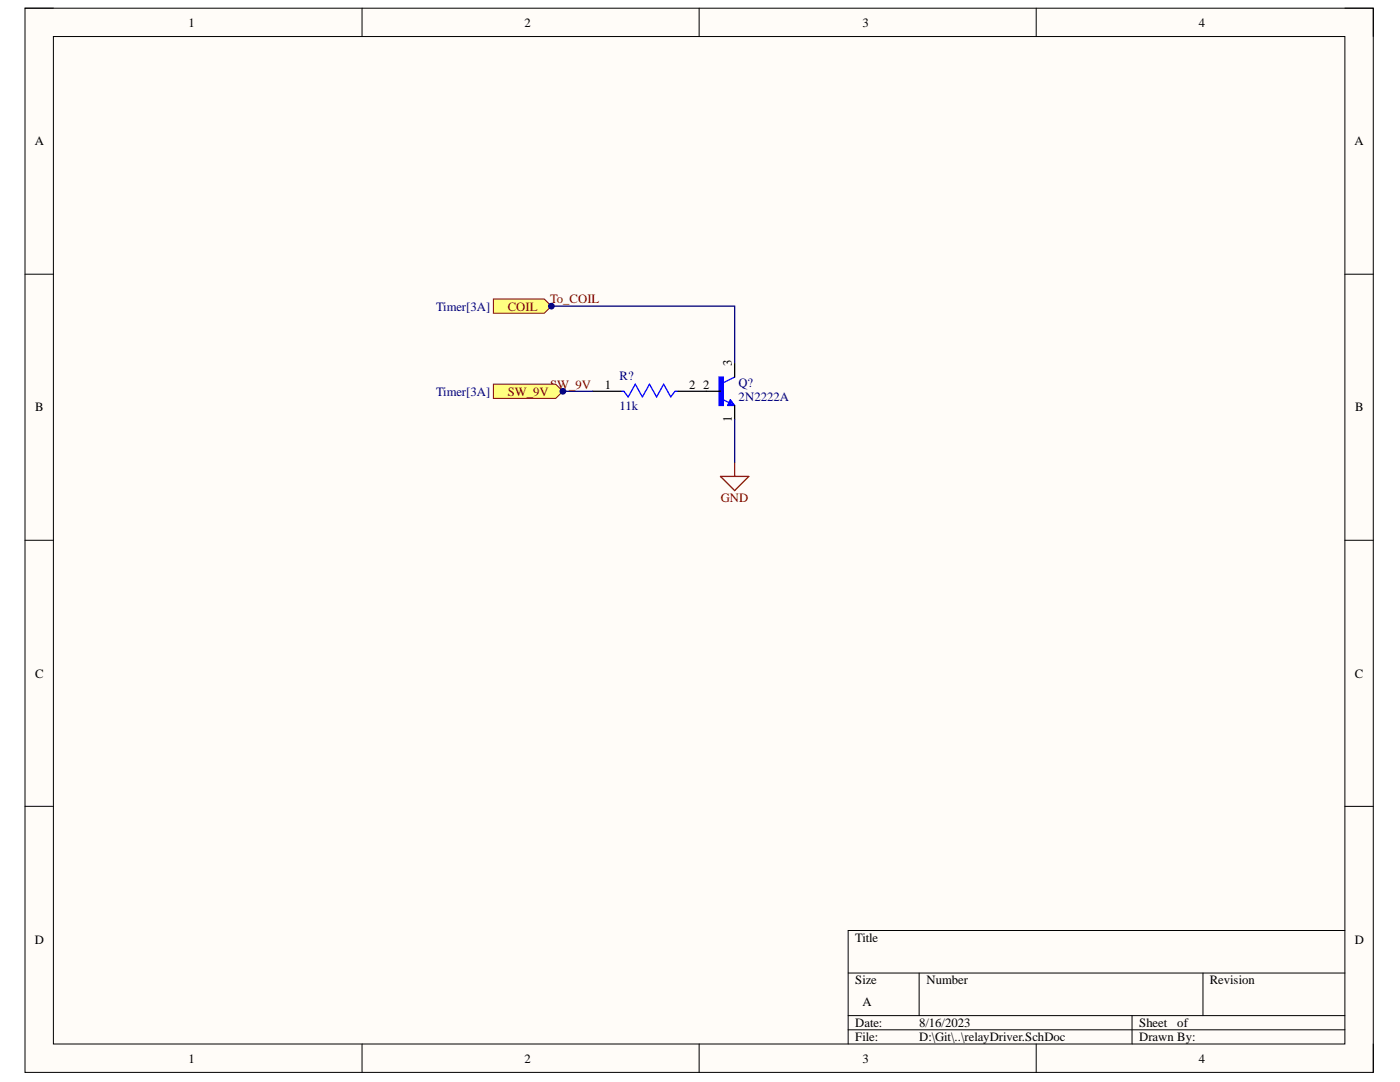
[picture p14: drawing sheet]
<svg xmlns="http://www.w3.org/2000/svg" width="279mm" height="216mm" viewBox="0 0 279 216" stroke-linecap="round" stroke-linejoin="round" font-family="sans-serif">
<defs><g id="words">
<g font-size="2.5">
<text x="37.6" y="5.3">1</text>
<text x="104.7" y="5.3">2</text>
<text x="172.1" y="5.3">3</text>
<text x="239.3" y="5.3">4</text>
<text x="6.9" y="29">A</text>
<text x="270.3" y="29">A</text>
<text x="120.7" y="77.5">1</text>
<text x="137.5" y="77.5">2</text>
<text x="140.3" y="77.5">2</text>
<text x="146.1" y="73" transform="rotate(-90 146.1 73)">3</text>
<text x="7" y="82.1">B</text>
<text x="270.5" y="82.1">B</text>
<text x="146.1" y="84.1" transform="rotate(-90 146.1 84.1)">1</text>
<text x="7" y="135.2">C</text>
<text x="270.4" y="135.2">C</text>
<text x="6.9" y="188.3">D</text>
<text x="170.7" y="187.9">Title</text>
<text x="270.4" y="188.3">D</text>
<text x="170.7" y="196.4">Size</text>
<text x="184.9" y="196.4">Number</text>
<text x="241.5" y="196.4">Revision</text>
<text x="172.1" y="200.7">A</text>
<text x="170.7" y="204.9">Date:</text>
<text x="170.7" y="207.7">File:</text>
<text x="183.4" y="204.9">8/16/2023</text>
<text x="183.4" y="207.7">D:\Git\..\relayDriver.SchDoc</text>
<text x="227.3" y="204.9">Sheet</text>
<text x="227.3" y="207.7">Drawn By:</text>
<text x="235" y="204.9">of</text>
<text x="37.6" y="212">1</text>
<text x="104.7" y="212">2</text>
<text x="172.1" y="212">3</text>
<text x="239.3" y="212">4</text>
</g>
<g font-size="2.5" fill="#000080">
<text x="87" y="62">Timer[3A]</text>
<text x="123.6" y="75.8">R?</text>
<text x="147.4" y="77.3">Q?</text>
<text x="87" y="79">Timer[3A]</text>
<text x="123.6" y="81.8">11k</text>
<text x="147.4" y="80.1">2N2222A</text>
</g>
<g font-size="2.5" fill="#800000">
<text x="101.3" y="62">COIL</text>
<text x="109.8" y="60.5">To_COIL</text>
<text x="109.8" y="77.5">SW_9V</text>
<text x="101.3" y="79">SW_9V</text>
<text x="143.9" y="100.2">GND</text>
</g>
</g></defs>
<path d="M5 1.6h269.1v212.4h-269.1z" fill-rule="evenodd" fill="#fffcf8"/>
<path d="M5 1.6h269.1v212.4h-269.1z" fill="none" stroke="#000" stroke-width=".2"/>
<path d="M10.7 7.3h257.7v201h-257.7z" fill-rule="evenodd" fill="#fffcf8"/>
<g fill="none" stroke="#000" stroke-width=".2">
<path d="M5 1.6h5.7M10.7 7.3h257.7v201h-257.7zM72.3 1.6v5.7M139.5 1.6v5.7M206.8 1.6v5.7M268.4 1.6h5.7v5.7M5 54.7h5.7M268.4 54.7h5.7M5 107.8h5.7M268.4 107.8h5.7M5 160.9h5.7M268.4 160.9h5.7"/>
<path d="M169.3 194.2h99.1M183.4 194.2v8.5M240.1 194.2v8.5M268.4 185.7h-99.1v22.6M72.3 208.3v5.7M139.5 208.3v5.7M169.3 202.7h99.1M169.3 205.5h99.1M206.8 208.3v5.7M225.9 202.7v5.6M274.1 208.3v5.7"/>
</g>
<path d="M143.5 75.2h.8v5.7h-.8z" fill-rule="evenodd" fill="#00f"/>
<path d="M124 78.1h.5l.9 1.1 1.4-2.5 1.4 2.5 1.4-2.5 1.4 2.5 1.5-2.5 1.4 2.5 .8-1.1h.6M143.5 75.2h.8v5.7h-.8zM144.1 79.7l1.4 .6M145.8 79.8l.8 1.1h-1.4zM146.6 75.2l-2.3 1.2M145.8 80.3l.1 .3h-.4l.3-.5 .5 .7h-.8" fill="none" stroke="#00f" stroke-width=".25"/>
<path d="M118.3 78.1h5.7M135.3 78.1h8.5M146.6 72.4v2.8M146.6 80.9v2.8" fill="none" stroke="#000" stroke-width=".25"/>
<path d="M143.8 95.1h5.6l-2.8 2.8zM146.6 92.2v2.9" fill="none" stroke="#800000" stroke-width=".25"/>
<path d="M109.8 61.1h36.8v11.3M109.8 78.1h8.5M146.6 83.7v8.5" fill="none" stroke="#000080" stroke-width=".25"/>
<path d="M98.5 59.7h10.1l1.4 1.4-1.4 1.4h-10.1z" fill-rule="evenodd" fill="#ffff80"/>
<path d="M98.5 59.7h10.1l1.4 1.4-1.4 1.4h-10.1z" fill="none" stroke="#800000" stroke-width=".2"/>
<circle cx="110" cy="61.1" r=".57" fill="#000080"/>
<circle cx="110" cy="61.1" r=".57" fill="none" stroke="#000080" stroke-width=".2"/>
<path d="M98.5 76.7h12.4l1.4 1.4-1.4 1.4h-12.4z" fill-rule="evenodd" fill="#ffff80"/>
<path d="M98.5 76.7h12.4l1.4 1.4-1.4 1.4h-12.4z" fill="none" stroke="#800000" stroke-width=".2"/>
<circle cx="112.3" cy="78.1" r=".57" fill="#000080"/>
<circle cx="112.3" cy="78.1" r=".57" fill="none" stroke="#000080" stroke-width=".2"/>
<use href="#words"/>
</svg>
